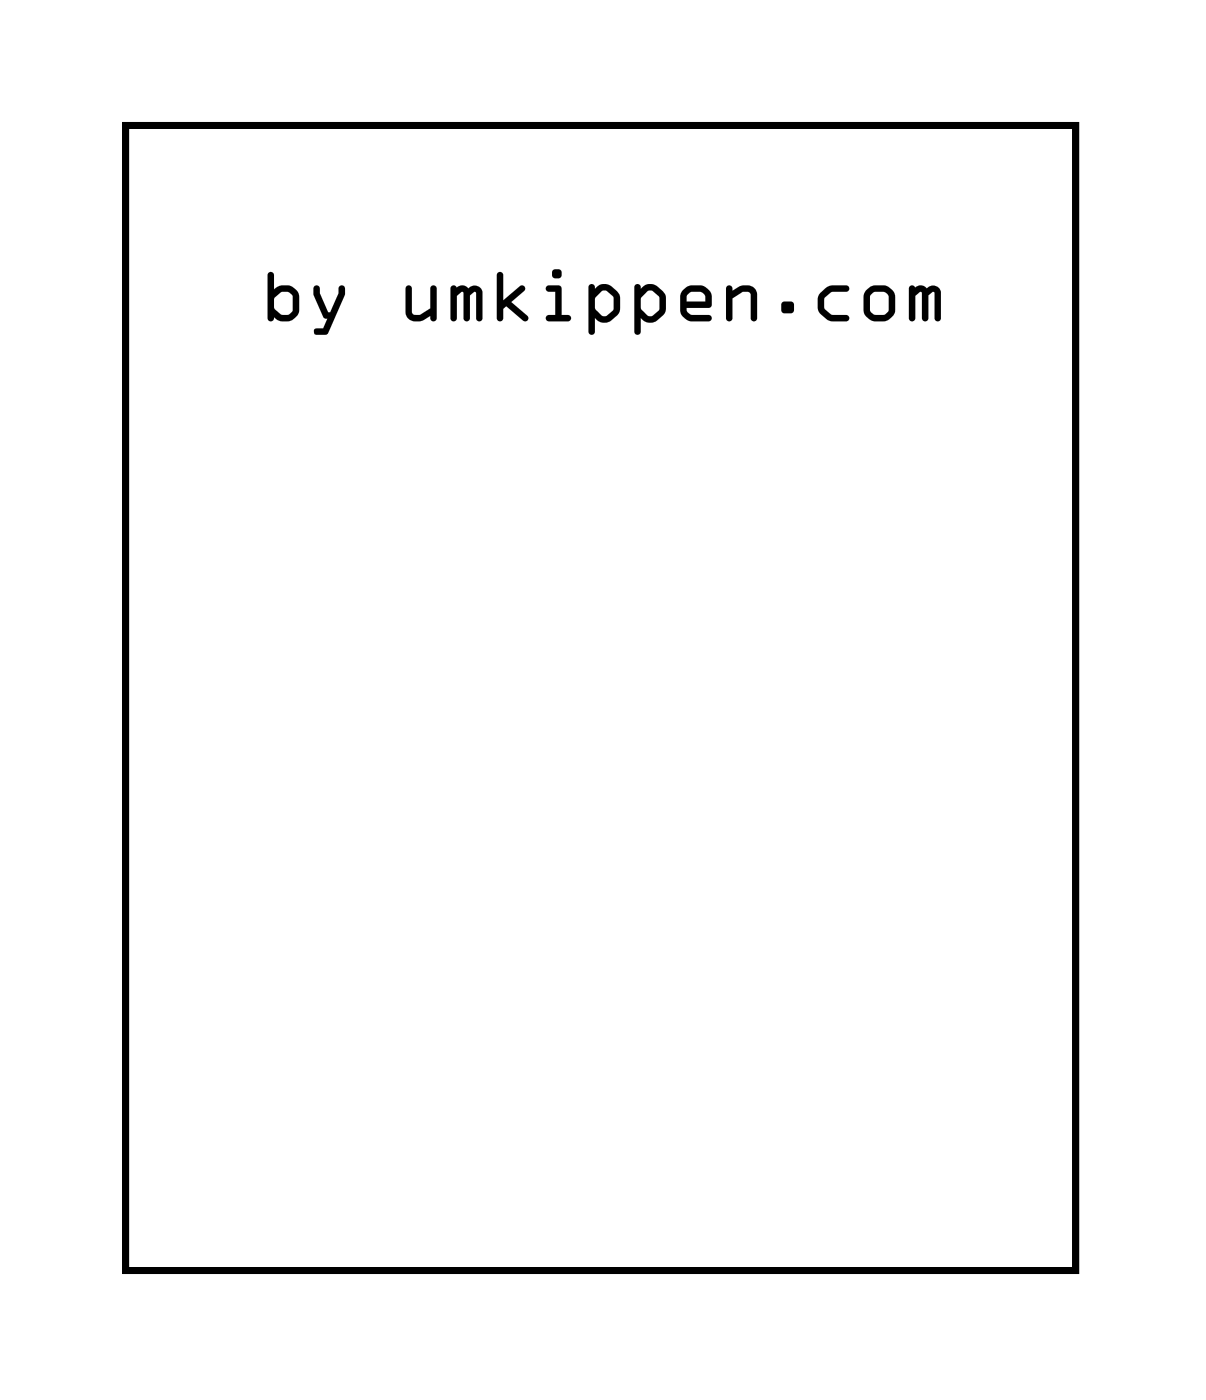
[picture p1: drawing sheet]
<svg xmlns="http://www.w3.org/2000/svg" width="35mm" height="41mm" viewBox="0 0 35 41" stroke-linecap="round" stroke-linejoin="round" font-family="sans-serif">
<path d="M3.6 3.6h27.5v33.2h-27.5z" fill="none" stroke="#000" stroke-width=".2"/>
<path d="M3.6 3.6h27.5v33.2h-27.5z" fill="none" stroke="#000" stroke-width=".03"/>
<g fill="#000">
<path d="M7.8 7.9h.1v.5l.5-.1 .2 .1 .1 .2v.4l-.2 .2-.3 .1-.3-.1a.09 .09 0 0 1-.1 .1 .09 .09 0 0 1-.1-.1zM7.8 7.9v1.3a.09 .09 0 0 0 .1 .1 .09 .09 0 0 0 0-.1l.3 .1 .3-.1 .2-.2v-.4l-.1-.2-.2-.1-.5 .1v-.5zM8 8.6v.4l.1 .1 .3-.1v-.5h-.3zM8 8.6l.1-.1h.3v.5l-.2 .1-.2-.1zM9.1 8.3h.2l.2 .8 .3-.7a.09 .09 0 0 1 .1-.1 .09 .09 0 0 1 .1 .1l-.5 1.2-.3 .1-.1-.2h.3l.1-.3h-.1l-.3-.6zM9.1 8.3v.3l.3 .6h.1l-.1 .3h-.3l.1 .2 .3-.1 .5-1.2a.09 .09 0 0 0-.1-.1 .09 .09 0 0 0-.1 .1l-.3 .7-.2-.8zM11.8 8.3h.1v.7l.1 .1 .5-.2v-.5a.09 .09 0 0 1 .1-.1 .09 .09 0 0 1 0 .1v.8a.09 .09 0 0 1 0 .1 .09 .09 0 0 1-.1-.1 .42 .42 0 0 1-.8-.2zM11.8 8.3l-.1 .7a.36 .36 0 0 0 .6 .3l.2-.1a.09 .09 0 0 0 .1 .1 .09 .09 0 0 0 0-.1v-.8a.09 .09 0 0 0 0-.1 .09 .09 0 0 0-.1 .1v.5l-.5 .2-.1-.1v-.7zM13.1 8.3h.8l.1 .9a.09 .09 0 0 1-.1 .1 .09 .09 0 0 1-.1-.1l-.1-.7-.1 .1v.6a.09 .09 0 0 1-.1 .1 .09 .09 0 0 1-.1-.1v-.7l-.2 .1v.6a.09 .09 0 0 1-.1 .1 .09 .09 0 0 1-.1-.1zM13.1 8.3l-.1 .9a.09 .09 0 0 0 .1 .1 .09 .09 0 0 0 .1-.1v-.6l.2-.1v.7a.09 .09 0 0 0 .1 .1 .09 .09 0 0 0 .1-.1v-.6l.1-.1 .1 .7a.09 .09 0 0 0 .1 .1 .09 .09 0 0 0 .1-.1v-.7a.23 .23 0 0 0-.2-.2 .23 .23 0 0 0-.2 .1l-.2-.1zM14.4 7.9l.2 .1v.7l.5-.4a.09 .09 0 0 1 .1 0 .09 .09 0 0 1 0 .1l-.4 .4 .5 .3a.1 .1 0 0 1 0 .2 .1 .1 0 0 1-.2 0l-.4-.4-.1 .1v.2a.09 .09 0 0 1-.1 .1 .09 .09 0 0 1-.1-.1zM14.4 7.9v1.3a.09 .09 0 0 0 .1 .1 .09 .09 0 0 0 .1-.1v-.2l.1-.1 .4 .4a.1 .1 0 0 0 .2 0 .1 .1 0 0 0 0-.2l-.5-.3 .4-.4a.09 .09 0 0 0 0-.1 .09 .09 0 0 0-.1 0l-.5 .4v-.7zM15.8 8.3h.4l.1 .8h.1a.09 .09 0 0 1 .1 .1 .09 .09 0 0 1-.1 .1h-.5a.09 .09 0 0 1-.1-.1 .09 .09 0 0 1 .1-.1h.2v-.6l-.2-.1zM15.8 8.3l.1 .1 .2 .1v.6h-.2a.09 .09 0 0 0-.1 .1 .09 .09 0 0 0 .1 .1h.5a.09 .09 0 0 0 .1-.1 .09 .09 0 0 0-.1-.1h-.1l-.1-.8zM16 7.9a.15 .15 0 0 1 .3 0 .15 .15 0 0 1-.3 0zM16 7.9a.15 .15 0 0 0 .3 0 .15 .15 0 0 0-.3 0zM17.1 8.3h.1v.1l.2-.1a.49 .49 0 0 1 .6 .3 .52 .52 0 0 1-.3 .7h-.3l-.2-.1v.4a.09 .09 0 0 1-.1 .1 .09 .09 0 0 1-.1-.1zM17.1 8.3l-.1 1.3a.09 .09 0 0 0 .1 .1 .09 .09 0 0 0 .1-.1v-.4l.2 .1h.2l.3-.2 .1-.5-.4-.3-.2-.1-.2 .2v-.1zM17.4 8.4l-.2 .2v.3l.3 .3 .3-.2v-.4l-.2-.2zM17.4 8.4h.2l.2 .2v.4l-.3 .2-.3-.3v-.3zM18.4 8.3h.1l.1 .1 .1-.1a.49 .49 0 0 1 .6 .3 .52 .52 0 0 1-.3 .7h-.2l-.2-.1v.4a.09 .09 0 0 1-.1 .1 .09 .09 0 0 1-.1-.1zM18.4 8.3v1.3a.09 .09 0 0 0 .1 .1 .09 .09 0 0 0 .1-.1v-.4l.2 .1h.1l.4-.2v-.5l-.3-.3-.3-.1-.1 .2-.1-.1zM18.7 8.4l-.1 .2v.3l.2 .3 .3-.2v-.4l-.2-.2zM18.7 8.4h.2l.2 .2v.4l-.3 .2-.2-.3v-.3zM19.8 8.4l.2-.1h.3l.2 .1 .1 .2v.3h-.7l.1 .2h.5a.09 .09 0 0 1 .1 .1 .09 .09 0 0 1-.1 .1h-.5l-.2-.1-.1-.2zM19.8 8.4l-.1 .6 .1 .2 .2 .1h.5a.09 .09 0 0 0 .1-.1 .09 .09 0 0 0-.1-.1h-.5l-.1-.1 .7-.1v-.3l-.1-.2-.2-.1h-.3zM19.9 8.5v.2h.5l-.1-.2zM19.9 8.5h.4l.1 .2h-.5zM21.1 8.3h.1v.1a.42 .42 0 0 1 .7 .1v.7a.09 .09 0 0 1-.1 .1 .09 .09 0 0 1-.1-.1v-.7h-.2l-.3 .1v.6a.09 .09 0 0 1-.1 .1 .09 .09 0 0 1-.1-.1zM21.1 8.3l-.1 .9a.09 .09 0 0 0 .1 .1 .09 .09 0 0 0 .1-.1v-.6l.4-.1h.1v.7a.09 .09 0 0 0 .1 .1 .09 .09 0 0 0 .1-.1v-.7a.36 .36 0 0 0-.5-.2l-.2 .1v-.1zM22.7 8.8h.3v.3h-.3zM22.7 8.8v.3h.3v-.3zM23.8 8.5l.3-.2h.4a.09 .09 0 0 1 .1 .1 .09 .09 0 0 1-.1 .1h-.4l-.2 .2v.2l.2 .2h.4a.09 .09 0 0 1 .1 .1 .09 .09 0 0 1-.1 .1l-.6-.1a.53 .53 0 0 1-.1-.7zM23.8 8.5l-.1 .2 .1 .4 .2 .2h.5a.09 .09 0 0 0 .1-.1 .09 .09 0 0 0-.1-.1h-.4l-.2-.2v-.3l.2-.1h.4a.09 .09 0 0 0 .1-.1 .09 .09 0 0 0-.1-.1h-.4zM25 8.8a.52 .52 0 0 1 1 0 .52 .52 0 0 1-1 0zM25 8.8a.52 .52 0 0 0 1 0 .52 .52 0 0 0-1 0zM25.2 8.5v.5l.1 .1h.3l.1-.1v-.4l-.1-.1zM25.2 8.5h.4l.1 .1v.4l-.1 .1h-.3l-.1-.1zM26.3 8.3h.9v.9a.09 .09 0 0 1 0 .1 .09 .09 0 0 1-.1-.1l-.1-.7-.1 .1v.6a.09 .09 0 0 1-.1 .1 .09 .09 0 0 1-.1-.1l-.1-.7-.1 .1v.6a.09 .09 0 0 1-.1 .1 .09 .09 0 0 1-.1-.1zM26.3 8.3v.9a.09 .09 0 0 0 .1 .1 .09 .09 0 0 0 .1-.1v-.6l.1-.1 .1 .7a.09 .09 0 0 0 .1 .1 .09 .09 0 0 0 .1-.1v-.6l.1-.1 .1 .7a.09 .09 0 0 0 .1 .1 .09 .09 0 0 0 0-.1v-.7a.23 .23 0 0 0-.1-.2 .23 .23 0 0 0-.3 .1l-.1-.1z"/>
<path d="M7.8 7.9h.1v.5l.5-.1 .2 .1 .1 .2v.4l-.2 .2-.3 .1-.3-.1a.09 .09 0 0 1-.1 .1 .09 .09 0 0 1-.1-.1zM8 8.6v.4l.2 .1 .2-.1v-.5h-.3zM9.1 8.3h.2l.2 .8 .3-.7a.09 .09 0 0 1 .1-.1 .09 .09 0 0 1 .1 .1l-.5 1.2-.3 .1-.1-.2h.3l.1-.3h-.1l-.3-.6zM11.8 8.3h.1v.7l.1 .1 .5-.2v-.5a.09 .09 0 0 1 .1-.1 .09 .09 0 0 1 0 .1v.8a.09 .09 0 0 1 0 .1 .09 .09 0 0 1-.1-.1 .4 .4 0 0 1-.4 .1 .4 .4 0 0 1-.4-.3zM13.1 8.3h.8l.1 .9a.09 .09 0 0 1-.1 .1 .09 .09 0 0 1-.1-.1l-.1-.7-.1 .1v.6a.09 .09 0 0 1-.1 .1 .09 .09 0 0 1-.1-.1v-.7l-.2 .1v.6a.09 .09 0 0 1-.1 .1 .09 .09 0 0 1-.1-.1zM14.4 7.9l.2 .1v.7l.5-.4a.09 .09 0 0 1 .1 0 .09 .09 0 0 1 0 .1l-.4 .4 .5 .3a.1 .1 0 0 1 0 .2 .1 .1 0 0 1-.2 0l-.4-.4-.1 .1v.2a.09 .09 0 0 1-.1 .1 .09 .09 0 0 1-.1-.1zM15.8 8.3h.4l.1 .8h.1a.09 .09 0 0 1 .1 .1 .09 .09 0 0 1-.1 .1h-.5a.09 .09 0 0 1-.1-.1 .09 .09 0 0 1 .1-.1h.2v-.6l-.2-.1zM16 7.9a.15 .15 0 0 1 .3 0 .15 .15 0 0 1-.3 0zM17.1 8.3h.1v.1l.2-.1a.48 .48 0 0 1 .6 .3 .53 .53 0 0 1-.6 .7l-.2-.1v.4a.09 .09 0 0 1-.1 .1 .09 .09 0 0 1-.1-.1zM17.4 8.4l-.2 .2v.3l.3 .3 .3-.2v-.4l-.2-.2zM18.4 8.3h.1l.1 .1 .1-.1a.48 .48 0 0 1 .6 .3 .53 .53 0 0 1-.5 .7l-.2-.1v.4a.09 .09 0 0 1-.1 .1 .09 .09 0 0 1-.1-.1zM18.7 8.4l-.1 .2v.3l.2 .3 .3-.2v-.4l-.2-.2zM19.8 8.4l.2-.1h.3l.2 .1 .1 .2v.3l-.7 .1 .1 .1h.5a.09 .09 0 0 1 .1 .1 .09 .09 0 0 1-.1 .1h-.5l-.2-.1-.1-.2zM19.9 8.5v.2h.5l-.1-.2zM21.1 8.3h.1v.1a.4 .4 0 0 1 .4-.1 .4 .4 0 0 1 .3 .2v.7a.09 .09 0 0 1-.1 .1 .09 .09 0 0 1-.1-.1v-.7h-.1l-.4 .1v.6a.09 .09 0 0 1-.1 .1 .09 .09 0 0 1-.1-.1zM22.7 8.8h.3v.3h-.3zM23.8 8.5l.3-.2h.4a.09 .09 0 0 1 .1 .1 .09 .09 0 0 1-.1 .1h-.4l-.2 .2v.2l.2 .2h.4a.09 .09 0 0 1 .1 .1 .09 .09 0 0 1-.1 .1h-.4a.51 .51 0 0 1-.3-.8zM25 8.8a.52 .52 0 0 1 1 0 .52 .52 0 0 1-1 0zM25.2 8.5v.5l.1 .1h.3l.1-.1v-.4l-.1-.1zM26.3 8.3h.9v.9a.09 .09 0 0 1 0 .1 .09 .09 0 0 1-.1-.1l-.1-.7-.1 .1v.6a.09 .09 0 0 1-.1 .1 .09 .09 0 0 1-.1-.1v-.7l-.2 .1v.6a.09 .09 0 0 1-.1 .1 .09 .09 0 0 1-.1-.1z"/>
</g>
<circle cx="6" cy="14.4" r=".74" fill="#fff"/>
<circle cx="6" cy="14.4" r=".74" fill="none" stroke="#fff" stroke-width=".76" stroke-linecap="butt"/>
<circle cx="6" cy="17" r=".74" fill="#fff"/>
<circle cx="6" cy="17" r=".74" fill="none" stroke="#fff" stroke-width=".76" stroke-linecap="butt"/>
<circle cx="6" cy="19.5" r=".74" fill="#fff"/>
<circle cx="6" cy="19.5" r=".74" fill="none" stroke="#fff" stroke-width=".76" stroke-linecap="butt"/>
<circle cx="6" cy="22.1" r=".74" fill="#fff"/>
<circle cx="6" cy="22.1" r=".74" fill="none" stroke="#fff" stroke-width=".76" stroke-linecap="butt"/>
<circle cx="6" cy="24.6" r=".74" fill="#fff"/>
<circle cx="6" cy="24.6" r=".74" fill="none" stroke="#fff" stroke-width=".76" stroke-linecap="butt"/>
<circle cx="6" cy="27.1" r=".74" fill="#fff"/>
<circle cx="6" cy="27.1" r=".74" fill="none" stroke="#fff" stroke-width=".76" stroke-linecap="butt"/>
<circle cx="6" cy="29.7" r=".74" fill="#fff"/>
<circle cx="6" cy="29.7" r=".74" fill="none" stroke="#fff" stroke-width=".76" stroke-linecap="butt"/>
<circle cx="6" cy="32.2" r=".74" fill="#fff"/>
<circle cx="6" cy="32.2" r=".74" fill="none" stroke="#fff" stroke-width=".76" stroke-linecap="butt"/>
<circle cx="6" cy="34.8" r=".74" fill="#fff"/>
<circle cx="6" cy="34.8" r=".74" fill="none" stroke="#fff" stroke-width=".76" stroke-linecap="butt"/>
<circle cx="28.8" cy="14.4" r=".74" fill="#fff"/>
<circle cx="28.8" cy="14.4" r=".74" fill="none" stroke="#fff" stroke-width=".76" stroke-linecap="butt"/>
<circle cx="28.8" cy="17" r=".74" fill="#fff"/>
<circle cx="28.8" cy="17" r=".74" fill="none" stroke="#fff" stroke-width=".76" stroke-linecap="butt"/>
<circle cx="28.8" cy="19.5" r=".74" fill="#fff"/>
<circle cx="28.8" cy="19.5" r=".74" fill="none" stroke="#fff" stroke-width=".76" stroke-linecap="butt"/>
<circle cx="28.8" cy="22.1" r=".74" fill="#fff"/>
<circle cx="28.8" cy="22.1" r=".74" fill="none" stroke="#fff" stroke-width=".76" stroke-linecap="butt"/>
<circle cx="28.8" cy="24.6" r=".74" fill="#fff"/>
<circle cx="28.8" cy="24.6" r=".74" fill="none" stroke="#fff" stroke-width=".76" stroke-linecap="butt"/>
<circle cx="28.8" cy="27.1" r=".74" fill="#fff"/>
<circle cx="28.8" cy="27.1" r=".74" fill="none" stroke="#fff" stroke-width=".76" stroke-linecap="butt"/>
<circle cx="28.8" cy="29.7" r=".74" fill="#fff"/>
<circle cx="28.8" cy="29.7" r=".74" fill="none" stroke="#fff" stroke-width=".76" stroke-linecap="butt"/>
<circle cx="28.8" cy="32.2" r=".74" fill="#fff"/>
<circle cx="28.8" cy="32.2" r=".74" fill="none" stroke="#fff" stroke-width=".76" stroke-linecap="butt"/>
<circle cx="28.8" cy="34.8" r=".74" fill="#fff"/>
<circle cx="28.8" cy="34.8" r=".74" fill="none" stroke="#fff" stroke-width=".76" stroke-linecap="butt"/>
</svg>
